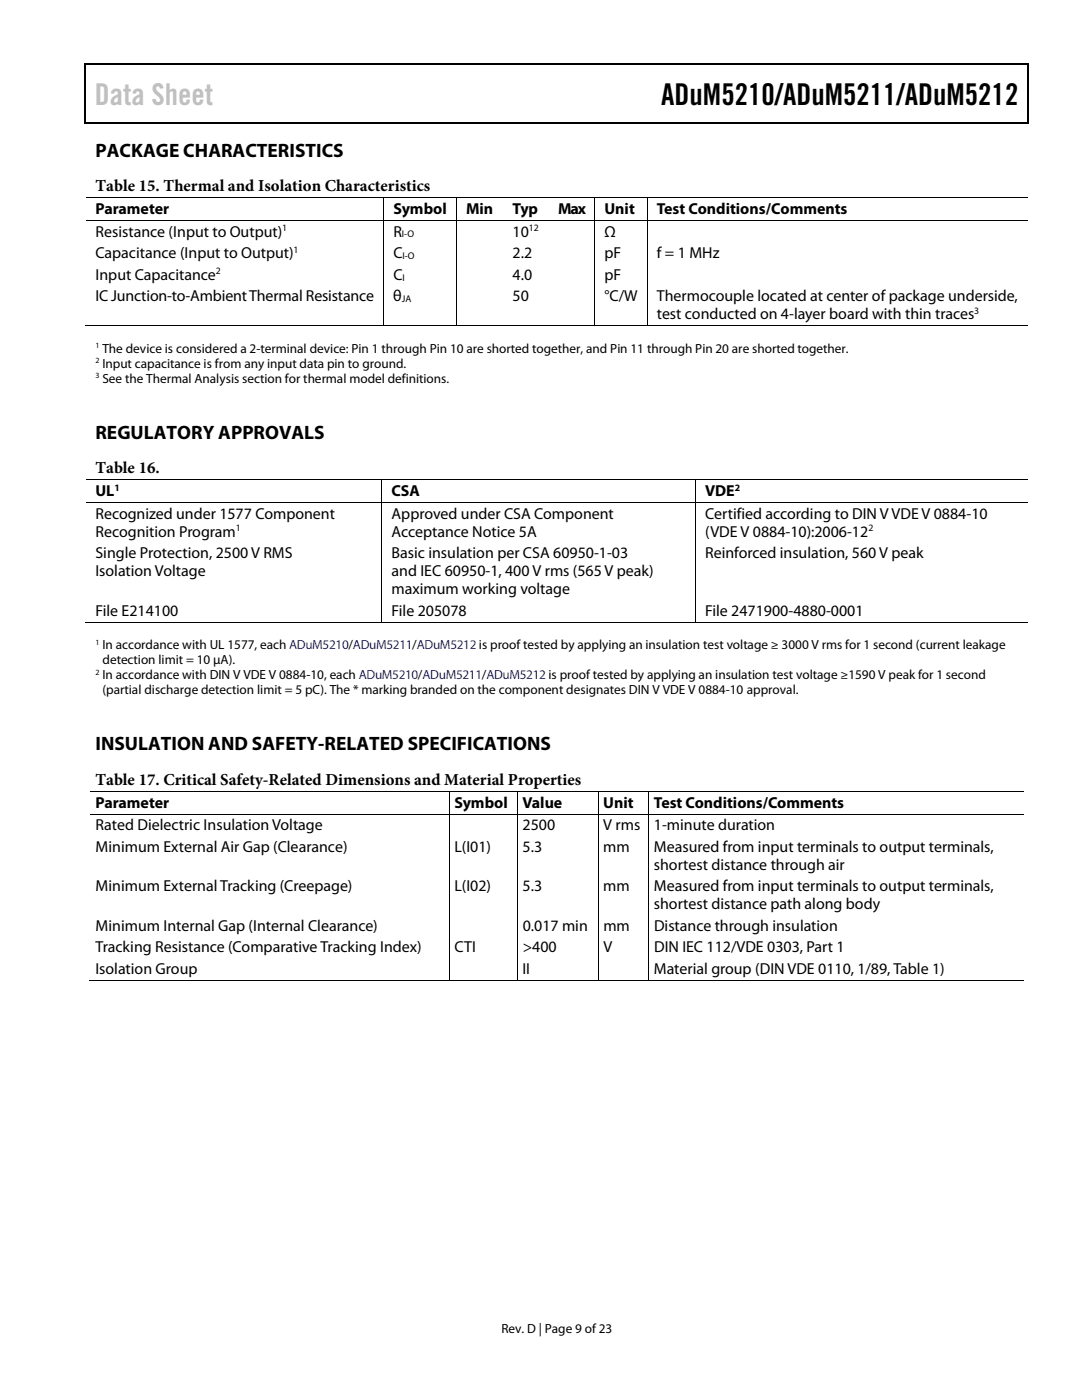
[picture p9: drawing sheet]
<svg xmlns="http://www.w3.org/2000/svg" width="216mm" height="279mm" viewBox="0 0 216 279" stroke-linecap="round" stroke-linejoin="round" font-family="sans-serif">
<defs><g id="words">
<text font-size="6" fill="#c0c0c0" x="18.9" y="21">Data Sheet</text>
<text font-size="6" x="132" y="21">ADuM5210/ADuM5211/ADuM5212</text>
<g font-size="3.9">
<text x="19" y="31.3">PACKAGE CHARACTERISTICS</text>
<text x="19" y="87.6">REGULATORY APPROVALS</text>
<text x="19" y="149.8">INSULATION AND SAFETY-RELATED SPECIFICATIONS</text>
</g>
<g font-size="3.3">
<text x="19" y="38.2">Table 15. Thermal and Isolation Characteristics</text>
<text x="19" y="94.5">Table 16.</text>
<text x="19" y="156.6">Table 17. Critical Safety-Related Dimensions and Material Properties</text>
</g>
<g font-size="3.2">
<text x="19" y="42.8">Parameter</text>
<text x="19" y="47.2">Resistance (Input to Output)</text>
<text x="78.5" y="42.8">Symbol</text>
<text x="78.5" y="47.2">R</text>
<text x="93" y="42.8">Min</text>
<text x="102.3" y="42.8">Typ</text>
<text x="102.3" y="47.2">10</text>
<text x="111.3" y="42.8">Max</text>
<text x="120.6" y="42.8">Unit</text>
<text x="120.6" y="47.2">Ω</text>
<text x="131.1" y="42.8">Test Conditions/Comments</text>
<text x="19" y="51.5">Capacitance (Input to Output)</text>
<text x="78.5" y="51.5">C</text>
<text x="102.3" y="51.5">2.2</text>
<text x="120.6" y="51.5">pF</text>
<text x="131.1" y="51.5">f = 1 MHz</text>
<text x="19" y="55.8">Input Capacitance</text>
<text x="78.5" y="55.8">C</text>
<text x="102.3" y="55.8">4.0</text>
<text x="120.6" y="55.8">pF</text>
<text x="19" y="60.1">IC Junction-to-Ambient Thermal Resistance</text>
<text x="78.5" y="60.1">θ</text>
<text x="102.3" y="60.1">50</text>
<text x="120.6" y="60.1">°C/W</text>
<text x="131.1" y="60.1">Thermocouple located at center of package underside,</text>
<text x="131.1" y="63.7">test conducted on 4-layer board with thin traces</text>
<text x="19" y="99">UL</text>
<text x="78.1" y="99">CSA</text>
<text x="140.7" y="99">VDE</text>
<text x="19" y="103.5">Recognized under 1577 Component</text>
<text x="19" y="107.1">Recognition Program</text>
<text x="78.1" y="103.5">Approved under CSA Component</text>
<text x="78.1" y="107.1">Acceptance Notice 5A</text>
<text x="140.7" y="103.5">Certified according to DIN V VDE V 0884-10</text>
<text x="140.7" y="107.1">(VDE V 0884-10):2006-12</text>
<text x="19" y="111.4">Single Protection, 2500 V RMS</text>
<text x="78.1" y="111.4">Basic insulation per CSA 60950-1-03</text>
<text x="140.7" y="111.4">Reinforced insulation, 560 V peak</text>
<text x="19" y="115">Isolation Voltage</text>
<text x="78.1" y="115">and IEC 60950-1, 400 V rms (565 V peak)</text>
<text x="78.1" y="118.6">maximum working voltage</text>
<text x="19" y="122.9">File E214100</text>
<text x="78.1" y="122.9">File 205078</text>
<text x="140.7" y="122.9">File 2471900-4880-0001</text>
<text x="19" y="161.2">Parameter</text>
<text x="90.7" y="161.2">Symbol</text>
<text x="104.3" y="161.2">Value</text>
<text x="120.4" y="161.2">Unit</text>
<text x="130.5" y="161.2">Test Conditions/Comments</text>
<text x="19" y="165.7">Rated Dielectric Insulation Voltage</text>
<text x="104.3" y="165.7">2500</text>
<text x="120.4" y="165.7">V rms</text>
<text x="130.5" y="165.7">1-minute duration</text>
<text x="19" y="169.9">Minimum External Air Gap (Clearance)</text>
<text x="90.7" y="169.9">L(I01)</text>
<text x="104.3" y="169.9">5.3</text>
<text x="120.4" y="169.9">mm</text>
<text x="130.5" y="170">Measured from input terminals to output terminals,</text>
<text x="130.5" y="173.5">shortest distance through air</text>
<text x="19" y="177.8">Minimum External Tracking (Creepage)</text>
<text x="90.7" y="177.8">L(I02)</text>
<text x="104.3" y="177.8">5.3</text>
<text x="120.4" y="177.8">mm</text>
<text x="130.5" y="177.9">Measured from input terminals to output terminals,</text>
<text x="19" y="185.7">Minimum Internal Gap (Internal Clearance)</text>
<text x="104.3" y="185.7">0.017 min</text>
<text x="120.4" y="185.7">mm</text>
<text x="130.5" y="181.4">shortest distance path along body</text>
<text x="130.5" y="185.7">Distance through insulation</text>
<text x="19" y="190">Tracking Resistance (Comparative Tracking Index)</text>
<text x="90.7" y="190">CTI</text>
<text x="104.3" y="190">&gt;400</text>
<text x="120.4" y="190">V</text>
<text x="130.5" y="190">DIN IEC 112/VDE 0303, Part 1</text>
<text x="19" y="194.3">Isolation Group</text>
<text x="104.3" y="194.3">II</text>
<text x="130.5" y="194.3">Material group (DIN VDE 0110, 1/89, Table 1)</text>
</g>
<g font-size="2.6">
<text x="20.4" y="70.4">The device is considered a 2-terminal device: Pin 1 through Pin 10 are shorted together, and Pin 11 through Pin 20 are shorted together.</text>
<text x="20.4" y="73.4">Input capacitance is from any input data pin to ground.</text>
<text x="20.4" y="76.4">See the Thermal Analysis section for thermal model definitions.</text>
<text x="20.4" y="129.5">In accordance with UL 1577, each ADuM5210/ADuM5211/ADuM5212 is proof tested by applying an insulation test voltage ≥ 3000 V rms for 1 second (current leakage</text>
<text x="20.4" y="135.5">In accordance with DIN V VDE V 0884-10, each ADuM5210/ADuM5211/ADuM5212 is proof tested by applying an insulation test voltage ≥1590 V peak for 1 second</text>
<text x="20.4" y="132.5">detection limit = 10 μA).</text>
<text x="20.4" y="138.5">(partial discharge detection limit = 5 pC). The * marking branded on the component designates DIN V VDE V 0884-10 approval.</text>
<text x="100.1" y="266">Rev. D | Page 9 of 23</text>
</g>
<g font-size="1.9">
<text x="56.3" y="46.2">1</text>
<text x="80.2" y="47.4">I-O</text>
<text x="105.5" y="46.2">12</text>
<text x="58.6" y="50.5">1</text>
<text x="80.3" y="51.7">I-O</text>
<text x="43.1" y="54.8">2</text>
<text x="80.3" y="56">I</text>
<text x="80.2" y="60.3">JA</text>
<text x="194.4" y="62.7">3</text>
<text x="22.8" y="98">1</text>
<text x="146.6" y="98">2</text>
<text x="47.1" y="106">1</text>
<text x="173.3" y="106">2</text>
</g>
<g font-size="1.6">
<text x="19" y="69.5">1</text>
<text x="19" y="72.5">2</text>
<text x="19" y="75.5">3</text>
<text x="19" y="128.7">1</text>
<text x="19" y="134.6">2</text>
</g>
</g></defs>
<path d="M16.9 12.7h.2v1h-.2zM205.1 12.7h.2v1h-.2zM205.1 12.7h.2v.3h-.2zM82.3 24.4h.2v.3h-.2zM205.1 24.4h.2v.3h-.2z" fill="#000"/>
<path d="M16.9 12.8h188.2M17 13.7v11M205.2 13.7v11M205.1 24.5h-188.2" fill="none" stroke="#000" stroke-width=".25"/>
<g fill="none" stroke="#000" stroke-width=".2">
<path d="M76.6 39.6v4.3M91.1 39.6v4.3M118.7 39.6v4.3M129.2 39.6v4.3M205.1 39.5h-188M17.1 44h188M76.6 44.1v21M91.1 44.1v21M118.7 44.1v21M129.2 44.1v21M16.9 65h59.6M76.7 65h14.3"/>
<path d="M91.2 65h27.4M118.8 65h10.3M129.3 65h75.8M17.1 95.8h188M76.2 95.8v4.4M138.8 95.8v4.4M17.1 100.3h188M76.2 100.4v23.8M138.8 100.4v23.8M16.9 124.1h59.2M76.3 124.1h62.4M138.9 124.1h66.2"/>
<path d="M18 157.9h186.2M89.6 158v4.4M103.3 158v4.4M119.3 158v4.4M129.5 158v4.4M18 162.5h186.2M89.6 162.5v33.2M103.3 162.5v33.2M119.3 162.5v33.2M129.5 162.5v33.2M17.8 195.6h71.8M89.7 195.6h13.5"/>
<path d="M103.3 195.6h16M119.4 195.6h10M129.5 195.6h74.7"/>
</g>
<use href="#words"/>
</svg>
